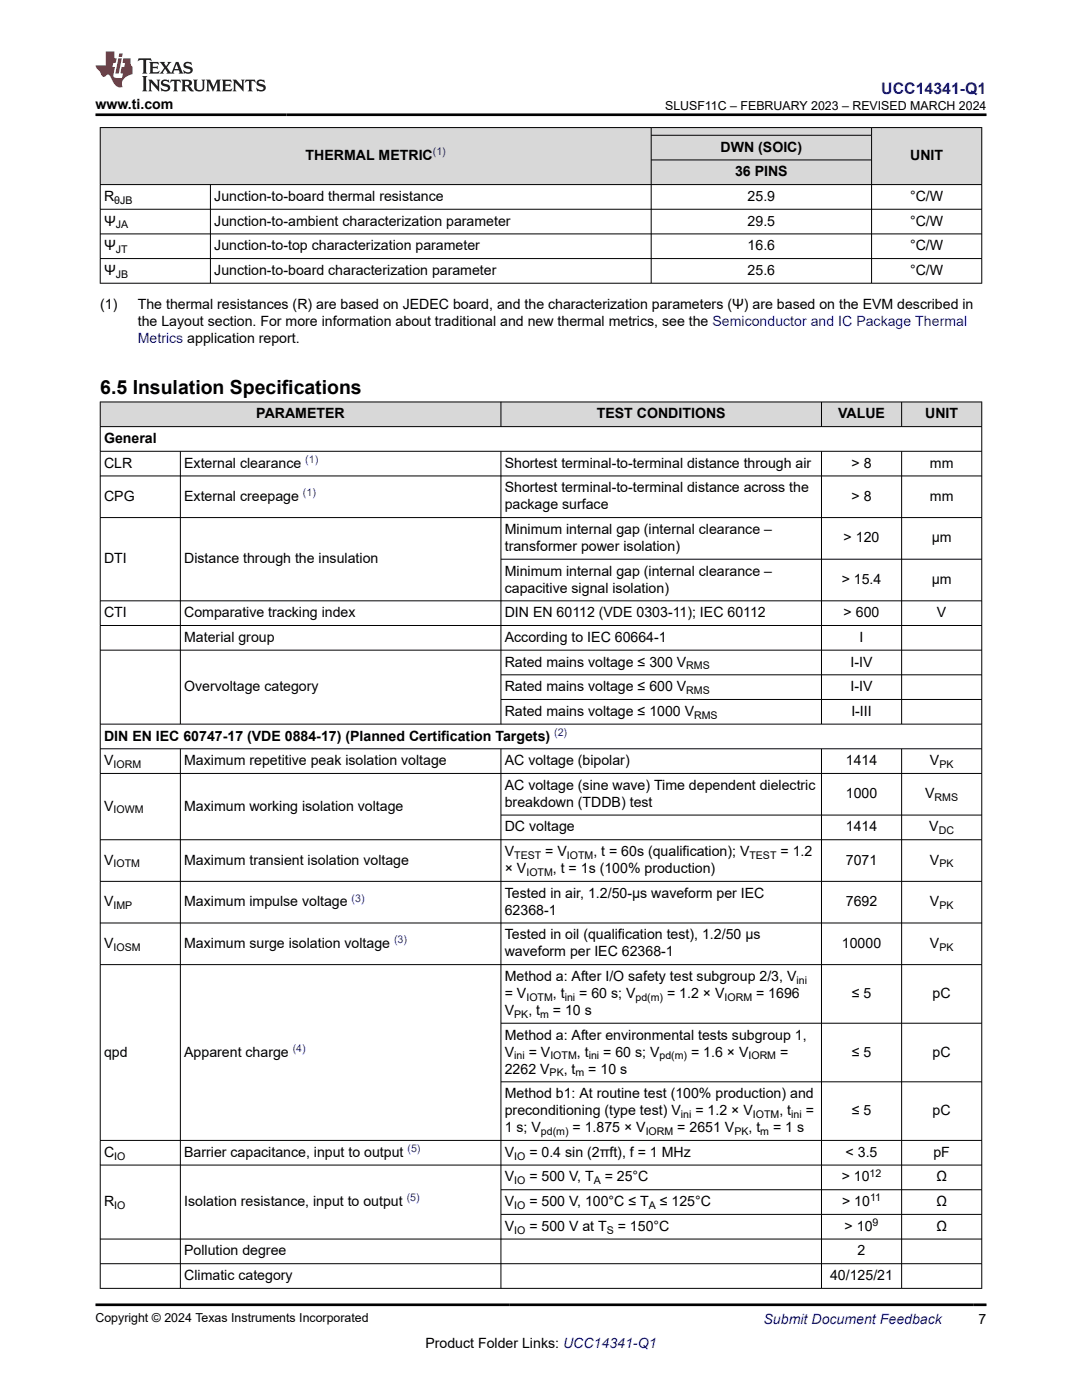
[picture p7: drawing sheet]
<svg xmlns="http://www.w3.org/2000/svg" width="216mm" height="279mm" viewBox="0 0 216 279" stroke-linecap="round" stroke-linejoin="round" font-family="sans-serif">
<defs><g id="words">
<text font-size="3.9" x="20" y="78.6">6.5 Insulation Specifications</text>
<text font-size="3.2" fill="#00f" x="175.9" y="18.7">UCC14341-Q1</text>
<g font-size="2.8">
<text x="19" y="21.8">www.ti.com</text>
<text x="61" y="32">THERMAL METRIC</text>
<text x="143.8" y="30.3">DWN (SOIC)</text>
<text x="146.7" y="35.2">36 PINS</text>
<text x="181.6" y="32">UNIT</text>
<text x="20.8" y="40.1">R</text>
<text x="42.8" y="40.1">Junction-to-board thermal resistance</text>
<text x="149.2" y="40.1">25.9</text>
<text x="181.6" y="40.1">°C/W</text>
<text x="20.8" y="45">Ψ</text>
<text x="42.8" y="45">Junction-to-ambient characterization parameter</text>
<text x="149.2" y="45">29.5</text>
<text x="181.6" y="45">°C/W</text>
<text x="20.8" y="50">Ψ</text>
<text x="42.8" y="50">Junction-to-top characterization parameter</text>
<text x="149.2" y="50">16.6</text>
<text x="181.6" y="50">°C/W</text>
<text x="20.8" y="54.9">Ψ</text>
<text x="42.8" y="54.9">Junction-to-board characterization parameter</text>
<text x="149.2" y="54.9">25.6</text>
<text x="181.6" y="54.9">°C/W</text>
<text x="20" y="61.7">(1)</text>
<text x="27.5" y="61.7">The thermal resistances (R) are based on JEDEC board, and the characterization parameters (Ψ) are based on the EVM described in</text>
<text x="27.5" y="65.1">the Layout section. For more information about traditional and new thermal metrics, see the Semiconductor and IC Package Thermal</text>
<text x="51.1" y="83.5">PARAMETER</text>
<text x="119.1" y="83.5">TEST CONDITIONS</text>
<text x="167.2" y="83.5">VALUE</text>
<text x="184.6" y="83.5">UNIT</text>
<text x="20.8" y="88.4">General</text>
<text x="20.8" y="93.3">CLR</text>
<text x="36.8" y="93.3">External clearance</text>
<text x="100.7" y="93.3">Shortest terminal-to-terminal distance through air</text>
<text x="169.9" y="93.3">&gt; 8</text>
<text x="185.6" y="93.3">mm</text>
<text x="20.8" y="100">CPG</text>
<text x="36.8" y="100">External creepage</text>
<text x="100.7" y="98.3">Shortest terminal-to-terminal distance across the</text>
<text x="100.7" y="101.6">package surface</text>
<text x="169.9" y="100">&gt; 8</text>
<text x="185.6" y="100">mm</text>
<text x="100.7" y="106.6">Minimum internal gap (internal clearance –</text>
<text x="20.8" y="112.4">DTI</text>
<text x="36.8" y="112.4">Distance through the insulation</text>
<text x="100.7" y="110">transformer power isolation)</text>
<text x="168.3" y="108.3">&gt; 120</text>
<text x="185.9" y="108.3">µm</text>
<text x="100.7" y="114.9">Minimum internal gap (internal clearance –</text>
<text x="100.7" y="118.3">capacitive signal isolation)</text>
<text x="168" y="116.6">&gt; 15.4</text>
<text x="185.9" y="116.6">µm</text>
<text x="20.8" y="123.2">CTI</text>
<text x="36.8" y="123.2">Comparative tracking index</text>
<text x="100.7" y="123.2">DIN EN 60112 (VDE 0303-11); IEC 60112</text>
<text x="168.3" y="123.2">&gt; 600</text>
<text x="187" y="123.2">V</text>
<text x="36.8" y="128.1">Material group</text>
<text x="100.7" y="128.1">According to IEC 60664-1</text>
<text x="171.5" y="128.1">I</text>
<text x="36.8" y="137.9">Overvoltage category</text>
<text x="100.7" y="133">Rated mains voltage ≤ 300 V</text>
<text x="100.7" y="137.9">Rated mains voltage ≤ 600 V</text>
<text x="169.7" y="133">I-IV</text>
<text x="169.7" y="137.9">I-IV</text>
<text x="100.7" y="142.9">Rated mains voltage ≤ 1000 V</text>
<text x="169.9" y="142.9">I-III</text>
<text x="20.8" y="147.8">DIN EN IEC 60747-17 (VDE 0884-17) (Planned Certification Targets)</text>
<text x="20.8" y="152.7">V</text>
<text x="36.8" y="152.7">Maximum repetitive peak isolation voltage</text>
<text x="100.7" y="152.7">AC voltage (bipolar)</text>
<text x="168.8" y="152.7">1414</text>
<text x="185.6" y="152.7">V</text>
<text x="20.8" y="161.8">V</text>
<text x="36.8" y="161.8">Maximum working isolation voltage</text>
<text x="100.7" y="157.6">AC voltage (sine wave) Time dependent dielectric</text>
<text x="100.7" y="161">breakdown (TDDB) test</text>
<text x="168.8" y="159.3">1000</text>
<text x="184.6" y="159.3">V</text>
<text x="100.7" y="165.9">DC voltage</text>
<text x="168.8" y="165.9">1414</text>
<text x="185.4" y="165.9">V</text>
<text x="20.8" y="172.6">V</text>
<text x="36.8" y="172.6">Maximum transient isolation voltage</text>
<text x="100.7" y="170.9">V</text>
<text x="108.8" y="170.9">= V</text>
<text x="118.4" y="170.9">, t = 60s (qualification); V</text>
<text x="155.7" y="170.9">= 1.2</text>
<text x="168.8" y="172.6">7071</text>
<text x="185.6" y="172.6">V</text>
<text x="100.7" y="179.2">Tested in air, 1.2/50-μs waveform per IEC</text>
<text x="100.7" y="174.2">× V</text>
<text x="110.3" y="174.2">, t = 1s (100% production)</text>
<text x="20.8" y="180.9">V</text>
<text x="36.8" y="180.9">Maximum impulse voltage</text>
<text x="100.7" y="182.6">62368-1</text>
<text x="168.8" y="180.9">7692</text>
<text x="185.6" y="180.9">V</text>
<text x="20.8" y="189.2">V</text>
<text x="36.8" y="189.2">Maximum surge isolation voltage</text>
<text x="100.7" y="187.5">Tested in oil (qualification test), 1.2/50 µs</text>
<text x="100.7" y="190.9">waveform per IEC 62368-1</text>
<text x="168" y="189.2">10000</text>
<text x="185.6" y="189.2">V</text>
<text x="100.7" y="195.8">Method a: After I/O safety test subgroup 2/3, V</text>
<text x="100.7" y="199.2">= V</text>
<text x="100.7" y="202.6">V</text>
<text x="105.4" y="202.6">, t</text>
<text x="110.3" y="199.2">, t</text>
<text x="110.3" y="202.6">= 10 s</text>
<text x="115.6" y="199.2">= 60 s; V</text>
<text x="133.1" y="199.2">= 1.2 × V</text>
<text x="150.9" y="199.2">= 1696</text>
<text x="170" y="199.2">≤ 5</text>
<text x="186.1" y="199.2">pC</text>
<text x="100.7" y="207.5">Method a: After environmental tests subgroup 1,</text>
<text x="20.8" y="210.9">qpd</text>
<text x="36.8" y="210.9">Apparent charge</text>
<text x="100.7" y="210.9">V</text>
<text x="100.7" y="214.3">2262 V</text>
<text x="105.5" y="210.9">= V</text>
<text x="112.5" y="214.3">, t</text>
<text x="115.1" y="210.9">, t</text>
<text x="117.4" y="214.3">= 10 s</text>
<text x="120.4" y="210.9">= 60 s; V</text>
<text x="137.9" y="210.9">= 1.6 × V</text>
<text x="155.7" y="210.9">=</text>
<text x="170" y="210.9">≤ 5</text>
<text x="186.1" y="210.9">pC</text>
<text x="100.7" y="219.2">Method b1: At routine test (100% production) and</text>
<text x="100.7" y="222.6">preconditioning (type test) V</text>
<text x="100.7" y="225.9">1 s; V</text>
<text x="114.2" y="225.9">= 1.875 × V</text>
<text x="135.2" y="225.9">= 2651 V</text>
<text x="138.8" y="222.6">= 1.2 × V</text>
<text x="149.4" y="225.9">, t</text>
<text x="154.3" y="225.9">= 1 s</text>
<text x="155.5" y="222.6">, t</text>
<text x="160.8" y="222.6">=</text>
<text x="170" y="222.6">≤ 5</text>
<text x="186.1" y="222.6">pC</text>
<text x="20.8" y="230.9">C</text>
<text x="36.8" y="230.9">Barrier capacitance, input to output</text>
<text x="100.7" y="230.9">V</text>
<text x="105.6" y="230.9">= 0.4 sin (2πft), f = 1 MHz</text>
<text x="168.7" y="230.9">&lt; 3.5</text>
<text x="186.3" y="230.9">pF</text>
<text x="100.7" y="235.8">V</text>
<text x="105.6" y="235.8">= 500 V, T</text>
<text x="120.7" y="235.8">= 25°C</text>
<text x="168" y="235.8">&gt; 10</text>
<text x="186.8" y="235.8">Ω</text>
<text x="20.8" y="240.7">R</text>
<text x="36.8" y="240.7">Isolation resistance, input to output</text>
<text x="100.7" y="240.7">V</text>
<text x="100.7" y="245.6">V</text>
<text x="105.6" y="240.7">= 500 V, 100°C ≤ T</text>
<text x="105.6" y="245.6">= 500 V at T</text>
<text x="123.3" y="245.6">= 150°C</text>
<text x="131.7" y="240.7">≤ 125°C</text>
<text x="168" y="240.7">&gt; 10</text>
<text x="168.5" y="245.6">&gt; 10</text>
<text x="186.8" y="240.7">Ω</text>
<text x="186.8" y="245.6">Ω</text>
<text x="36.8" y="250.6">Pollution degree</text>
<text x="171.1" y="250.6">2</text>
<text x="36.8" y="255.5">Climatic category</text>
<text x="165.6" y="255.5">40/125/21</text>
<text x="84.9" y="269">Product Folder Links: UCC14341-Q1</text>
<text x="195.3" y="264.2">7</text>
</g>
<g font-size="2.8" fill="#00f">
<text x="27.5" y="68.4">Metrics application report.</text>
<text x="152.4" y="264.2">Submit Document Feedback</text>
</g>
<g font-size="2.5">
<text x="132.7" y="21.9">SLUSF11C – FEBRUARY 2023 – REVISED MARCH 2024</text>
<text x="19" y="263.9">Copyright © 2024 Texas Instruments Incorporated</text>
</g>
<g font-size="2.1" fill="#00f">
<text x="86.4" y="31">(1)</text>
<text x="60.9" y="92.4">(1)</text>
<text x="60.4" y="99">(1)</text>
<text x="110.6" y="146.8">(2)</text>
<text x="70.2" y="179.9">(3)</text>
<text x="78.6" y="188.2">(3)</text>
<text x="58.4" y="209.9">(4)</text>
<text x="81.3" y="229.9">(5)</text>
<text x="81.2" y="239.8">(5)</text>
</g>
<g font-size="2.1">
<text x="22.8" y="40.7">θJB</text>
<text x="23.1" y="45.6">JA</text>
<text x="23.1" y="50.5">JT</text>
<text x="23.1" y="55.4">JB</text>
<text x="136.9" y="133.6">RMS</text>
<text x="136.9" y="138.5">RMS</text>
<text x="138.5" y="143.4">RMS</text>
<text x="22.6" y="153.3">IORM</text>
<text x="187.4" y="153.3">PK</text>
<text x="186.5" y="159.9">RMS</text>
<text x="22.6" y="162.4">IOWM</text>
<text x="187.3" y="166.5">DC</text>
<text x="22.6" y="173.1">IOTM</text>
<text x="102.6" y="171.4">TEST</text>
<text x="113.1" y="171.4">IOTM</text>
<text x="149.5" y="171.4">TEST</text>
<text x="187.4" y="173.1">PK</text>
<text x="105" y="174.8">IOTM</text>
<text x="22.6" y="181.4">IMP</text>
<text x="187.4" y="181.4">PK</text>
<text x="22.6" y="189.7">IOSM</text>
<text x="187.4" y="189.7">PK</text>
<text x="158.9" y="196.3">ini</text>
<text x="102.6" y="203.1">PK</text>
<text x="105" y="199.7">IOTM</text>
<text x="107.8" y="203.1">m</text>
<text x="112.7" y="199.7">ini</text>
<text x="126.8" y="199.7">pd(m)</text>
<text x="144.6" y="199.7">IORM</text>
<text x="102.6" y="211.4">ini</text>
<text x="109.7" y="214.8">PK</text>
<text x="109.8" y="211.4">IOTM</text>
<text x="114.8" y="214.8">m</text>
<text x="117.5" y="211.4">ini</text>
<text x="131.6" y="211.4">pd(m)</text>
<text x="149.3" y="211.4">IORM</text>
<text x="107.9" y="226.5">pd(m)</text>
<text x="128.8" y="226.5">IORM</text>
<text x="135.9" y="223.1">ini</text>
<text x="146.5" y="226.5">PK</text>
<text x="150.2" y="223.1">IOTM</text>
<text x="151.7" y="226.5">m</text>
<text x="157.9" y="223.1">ini</text>
<text x="22.8" y="231.4">IO</text>
<text x="102.6" y="231.4">IO</text>
<text x="102.6" y="236.4">IO</text>
<text x="118.5" y="236.4">A</text>
<text x="173.5" y="234.8">12</text>
<text x="173.6" y="239.8">11</text>
<text x="22.8" y="241.3">IO</text>
<text x="102.6" y="241.3">IO</text>
<text x="129.5" y="241.3">A</text>
<text x="174.1" y="244.7">9</text>
<text x="102.6" y="246.2">IO</text>
<text x="121.1" y="246.2">S</text>
</g>
</g></defs>
<g fill="#d8d8d8">
<path d="M20 25.5h175.9v1.5h-175.9z" fill-rule="evenodd"/>
<path d="M20.1 25.5h109.8v11.3h-109.8z" fill-rule="evenodd"/>
<path d="M130 25.5h43.9v1.4h-43.9z" fill-rule="evenodd"/>
<path d="M174 25.5h21.8v11.3h-21.8z" fill-rule="evenodd"/>
<path d="M130 27.1h43.9v4.8h-43.9z" fill-rule="evenodd"/>
<path d="M130 32h43.9v4.8h-43.9z" fill-rule="evenodd"/>
</g>
<g fill="none" stroke="#000" stroke-width=".2">
<path d="M19.9 25.5h176.1M19.9 36.8h176.1M20 25.4v31.2M42 36.8v19.8M129.9 25.4v31.2M129.9 27h44.1M129.9 31.9h44.1M173.9 25.4v31.2M195.9 25.4v31.2M19.9 41.8h176.1M19.9 46.7h176.1M19.9 51.6h176.1"/>
<path d="M19.9 56.5h176.1"/>
</g>
<g fill="#d8d8d8">
<path d="M20 80.2h175.9v4.9h-175.9z" fill-rule="evenodd"/>
<path d="M20.1 80.3h79.8v4.8h-79.8z" fill-rule="evenodd"/>
<path d="M100 80.3h63.9v4.8h-63.9z" fill-rule="evenodd"/>
<path d="M164 80.3h15.8v4.8h-15.8z" fill-rule="evenodd"/>
<path d="M180 80.3h15.8v4.8h-15.8z" fill-rule="evenodd"/>
</g>
<g fill="none" stroke="#000" stroke-width=".2">
<path d="M19.9 80.2h176.1M19.9 85.1h176.1M19.9 90.1h176.1M19.9 95h176.1M20 80.2v177M36 90.1v54.5M100 80.2v5M100 90.1v54.5M163.9 80.2v5M163.9 90.1v54.5M179.9 80.2v5M179.9 90.1v54.5"/>
<path d="M195.9 80.2v177M19.9 103.3h176.1M100 111.6h96M196 119.9h-176.1M19.9 124.8h176.1M19.9 129.8h176.1M100 134.7h96M100 139.6h96M19.9 149.4h176.1M19.9 154.4h176.1M36 149.4v107.8M100 149.4v107.8"/>
<path d="M163.9 149.4v107.8M179.9 149.4v107.8M196 144.5h-176.1M19.9 175.9h176.1M100 162.7h96M196 167.6h-176.1M19.9 184.2h176.1M19.9 192.5h176.1M100 204.2h96M100 215.9h96M19.9 232.5h176.1M100 237.4h96"/>
<path d="M196 227.6h-176.1M19.9 252.2h176.1M19.9 257.1h176.1M100 242.4h96M196 247.3h-176.1"/>
</g>
<path d="M27.7 11.6l-.2 .6 .5-.2h.6v.1v2.2l-.2 .4h1l-.2-.4v-2.2v-.1h.5l.5 .2-.1-.6zM29.8 12.4l.2 .3v1.6l-.2 .4h1.9l.1-.6a1.08 1.08 0 0 1-1.3 .2v-.7h.6l.4 .2v-.7l-.4 .2h-.6v-.5l.2-.2a1 1 0 0 1 1 .3l-.1-.5zM31.8 12.4l1 1.1-1 1.2h.9l-.2-.2 .4-.8 .5 .8-.2 .2h1.6l-.2-.2 .1-.5h1l.1 .5-.1 .2h.9l-.2-.4-.8-1.9h-.5l-1 2.1-.8-1.1 .9-1h-.8l.2 .2-.5 .6-.3-.6 .1-.2zM35.2 12.8l.4 1h-.8zM36.8 12.5a.65 .65 0 0 0-.2 .7 .65 .65 0 0 0 .6 .5l.7 .1 .1 .3a.79 .79 0 0 1-.7 .4 .79 .79 0 0 1-.7-.5l.1 .7 .2-.1a.93 .93 0 0 0 1.1 0 .93 .93 0 0 0 .4-.9 1.46 1.46 0 0 0-1.2-.6l-.1-.3a1.09 1.09 0 0 1 1.2 .2l-.2-.6-.1 .1-.6-.2zM28.4 15.2l.2 .4v2.2l-.2 .4h1l-.2-.4v-2.2l.2-.4zM29.6 15.9l.2 .4v1.5l-.2 .4h.8l-.3-.4v-1.3l1.7 1.8v-2l.2-.4h-.8l.2 .2 .1 1.1-1.2-1.3zM32.3 16a.65 .65 0 0 0-.2 .8 .65 .65 0 0 0 .7 .4l.6 .2 .1 .2a.79 .79 0 0 1-.7 .4 .79 .79 0 0 1-.7-.5l.1 .7 .2-.1a.93 .93 0 0 0 1.1 .1 .93 .93 0 0 0 .4-1 1.46 1.46 0 0 0-1.2-.5l-.1-.4a1.09 1.09 0 0 1 1.2 .2l-.2-.6-.1 .1-.6-.1zM34.1 15.9l-.1 .6a.63 .63 0 0 1 .7-.3l.1 1.6-.3 .4h1l-.2-.4v-1.6a.66 .66 0 0 1 .8 .3l-.1-.6zM36.2 15.9l.2 .4v1.5l-.2 .4h.9l-.2-.2v-.7h.5l.1 .2a.79 .79 0 0 0 1.2 .6l-1-.9a.61 .61 0 0 0 .6-.6 .61 .61 0 0 0-.5-.7zM36.9 16.2h.2a.47 .47 0 0 1 .5 .1 .47 .47 0 0 1 .1 .5l-.2 .1-.6 .1zM38.5 15.9l.2 .2a2.27 2.27 0 0 0 .4 2 1.04 1.04 0 0 0 1.7-.7v-1.3l.2-.2h-.8l.2 .4v1.1a.6 .6 0 0 1-.6 .6 .6 .6 0 0 1-.6-.6v-1.1l.3-.4zM41.1 15.9l.2 .4v1.5l-.2 .4h.7l-.2-.4v-1.4l.9 1.9 .8-1.9v1.4l-.2 .4h1l-.3-.4v-1.5l.3-.4h-.8l-.7 1.5-.7-1.5zM44.3 15.9l.2 .4v1.5l-.2 .4h1.9l.1-.6a1.09 1.09 0 0 1-1.3 .2v-.7h.6l.4 .2v-.6l-.4 .2h-.6v-.6l.2-.1a1.01 1.01 0 0 1 1 .3l-.1-.6zM46.4 15.9l.3 .4v1.5l-.3 .4h.8l-.2-.4v-1.3l1.6 1.8v-2l.2-.4h-.7l.2 .2v1.1l-1.2-1.3zM49 15.9l-.1 .6a.63 .63 0 0 1 .8-.3v1.6l-.3 .4h1l-.2-.4v-1.6a.66 .66 0 0 1 .8 .3l-.1-.6zM51.4 16a.65 .65 0 0 0-.2 .8 .65 .65 0 0 0 .6 .4l.6 .2 .2 .2a.79 .79 0 0 1-.8 .4 .79 .79 0 0 1-.6-.5l.1 .7 .2-.1a.93 .93 0 0 0 1 .1 .93 .93 0 0 0 .5-1 1.46 1.46 0 0 0-1.3-.5l-.1-.4a1.09 1.09 0 0 1 1.3 .2l-.2-.6-.2 .1-.5-.1z" fill="#231f20"/>
<path d="M21.1 10.3v2.7h-2.1l.1 .4 .9 1a.95 .95 0 0 0 .9 .9 .59 .59 0 0 1 .6-.4 .59 .59 0 0 1 .5 .3l.4 .8a1.59 1.59 0 0 0 2.1 1.4 1.61 1.61 0 0 1 1-2.3l1-.3-.1-1.5a1.59 1.59 0 0 1-.4-1.7h-1.4l-.2 .9h.5l-.1 .9h-.5l-.2 .9v.3l.4 .1-.2 .9h-.6a.73 .73 0 0 1-1.1-.7l.3-1.5h-.5l.2-.9h.5l.2-.9h-.5v-1.3zM23.6 11.6l-.6 3.1h.7l.6-3.1zM23.8 10.7l-.1 .6h.7l.1-.6z" fill="#ed1c24"/>
<path d="M19 22.9h177.8M19 260.4h177.8" fill="none" stroke="#000" stroke-width=".53"/>
<use href="#words"/>
</svg>
